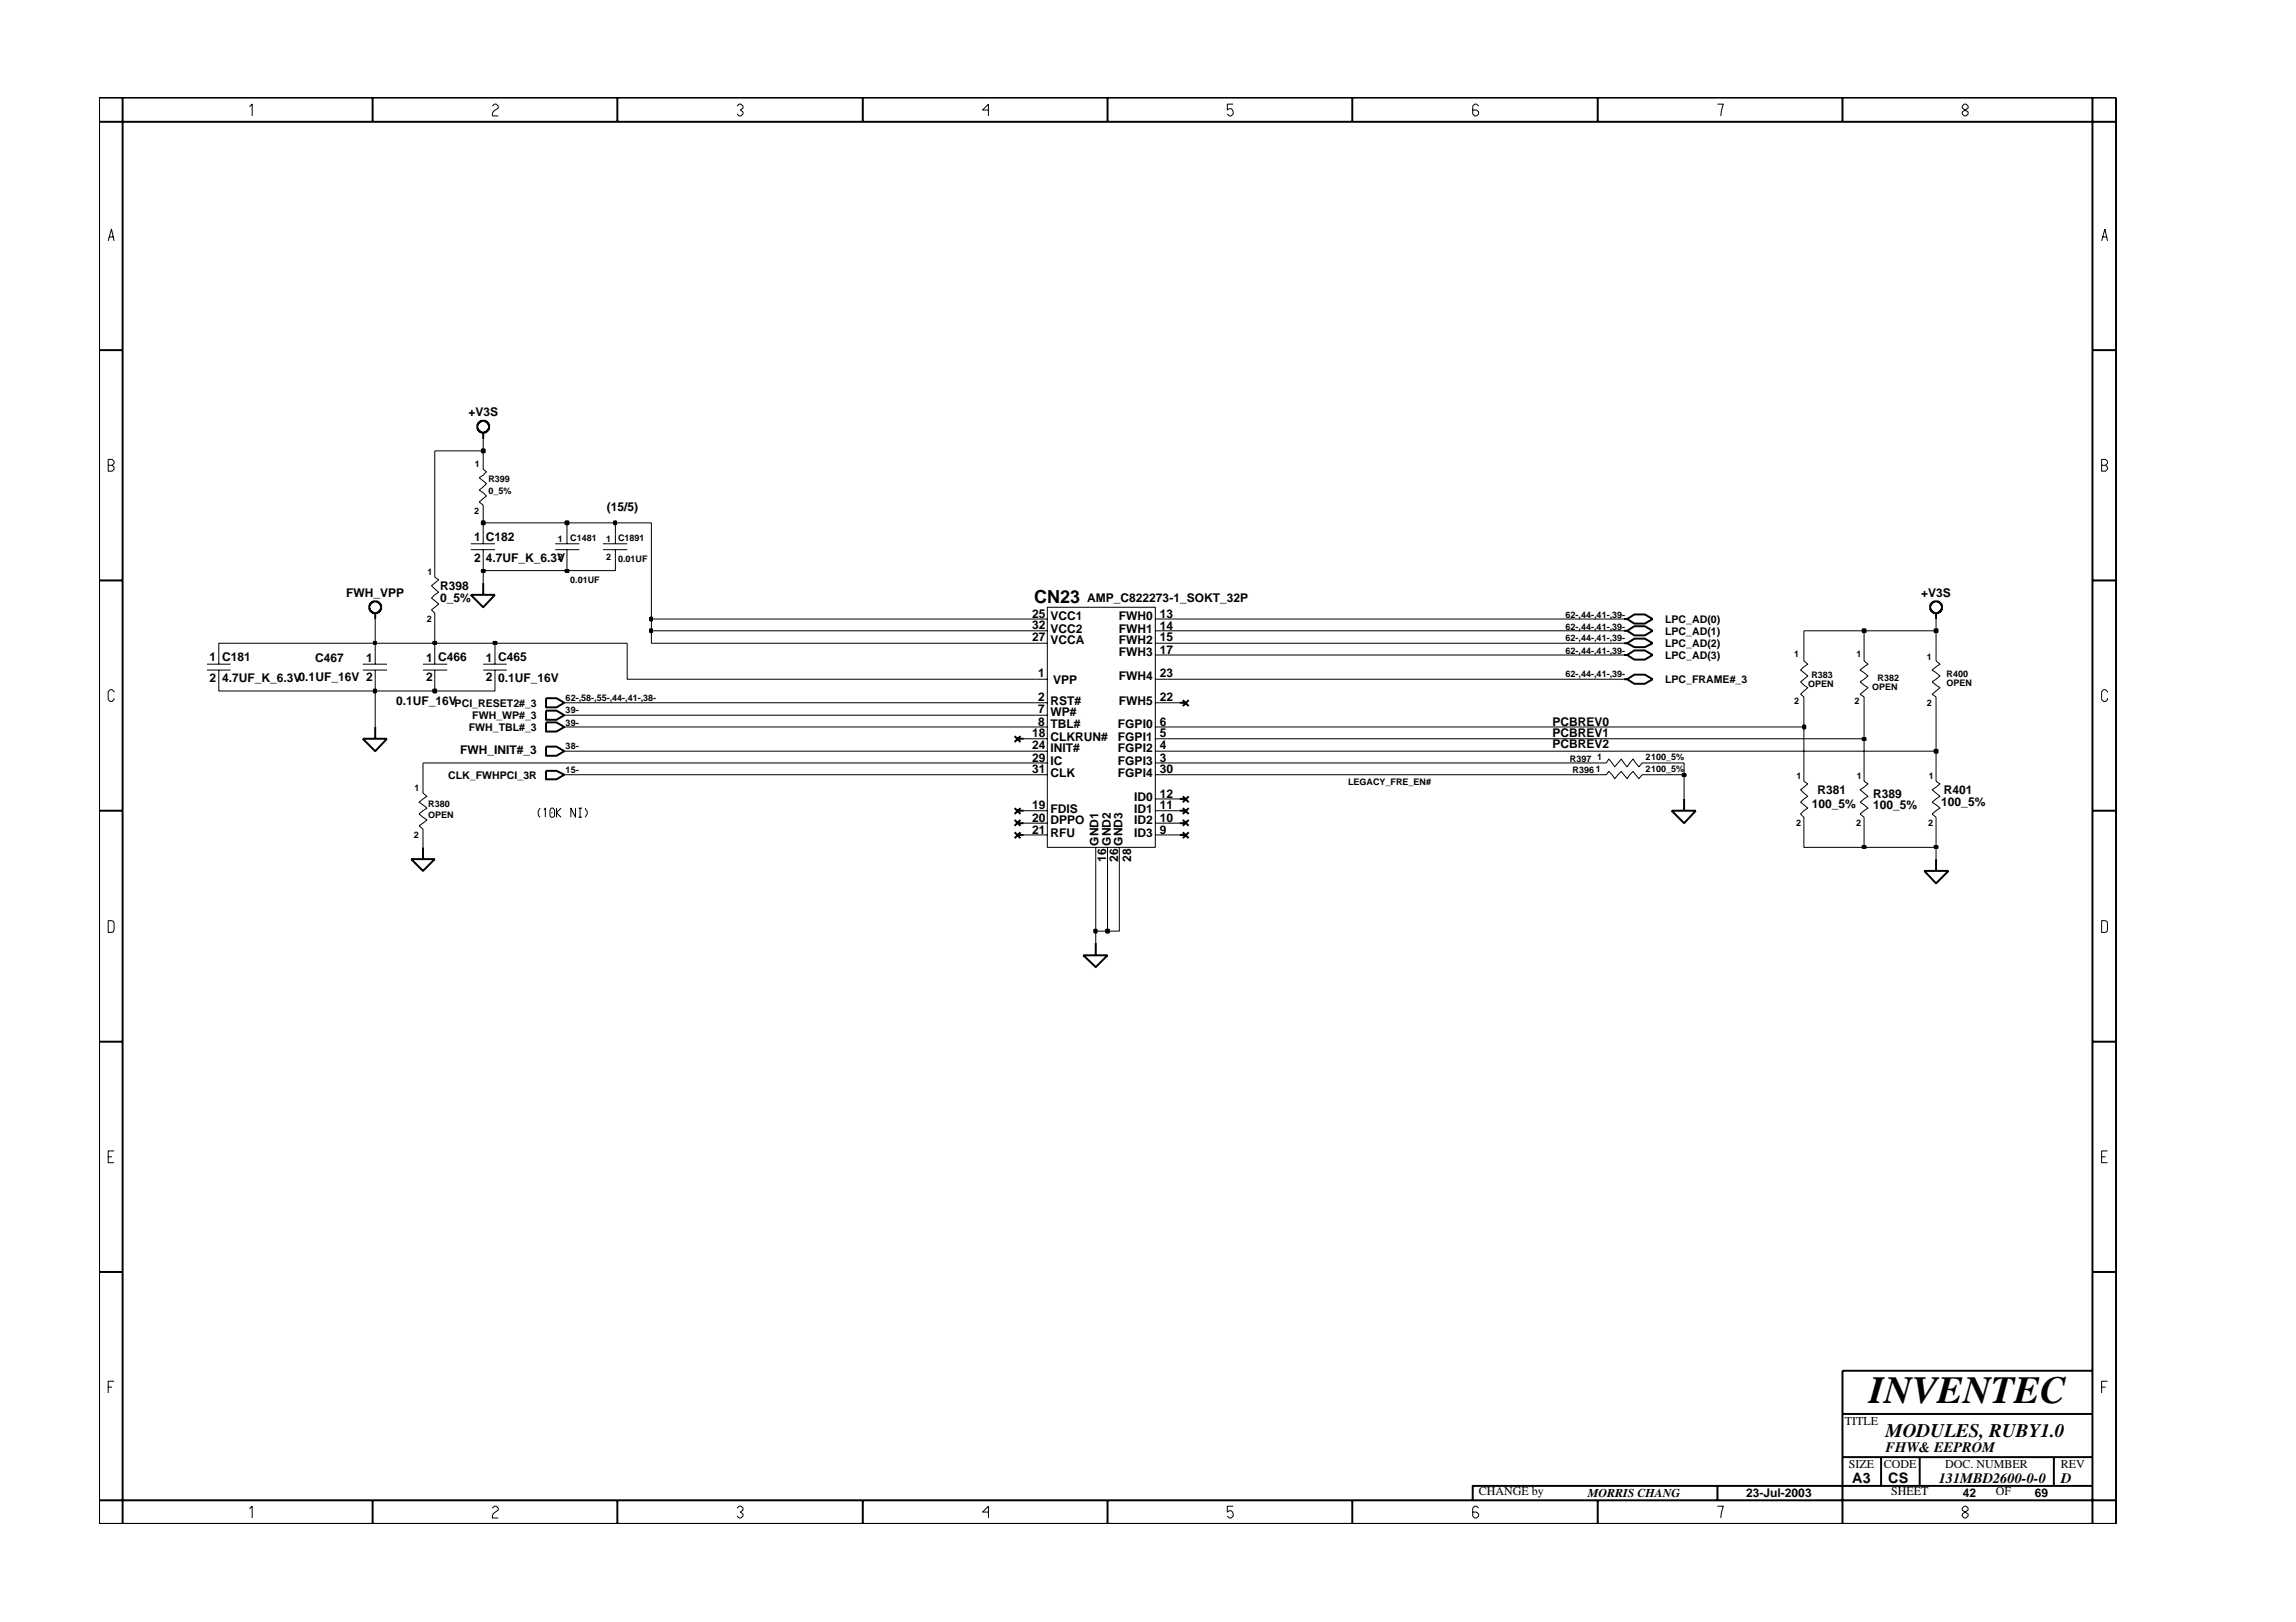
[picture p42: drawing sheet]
<svg xmlns="http://www.w3.org/2000/svg" width="297mm" height="210mm" viewBox="0 0 297 210" stroke-linecap="round" stroke-linejoin="round" font-family="sans-serif">
<defs><g id="words">
<text font-size="5" x="241.8" y="181.6">INVENTEC</text>
<text font-size="2.5" x="244" y="185.9">MODULES, RUBY1.0</text>
<text font-size="2.3" x="133.8" y="78">CN23</text>
<g font-size="1.9">
<text x="239.6" y="191.9">A3</text>
<text x="244" y="187.9">FHW&amp; EEPROM</text>
<text x="244.3" y="192">CS</text>
<text x="250.8" y="191.9">131MBD2600-0-0</text>
<text x="266.6" y="191.9">D</text>
</g>
<g font-size="1.6">
<text x="60.6" y="53.8">+V3S</text>
<text x="61.3" y="70">1 C182</text>
<text x="78.5" y="66.1">(15/5)</text>
<text x="44.8" y="77.2">FWH_VPP</text>
<text x="56.9" y="77.9">0_5%</text>
<text x="56.9" y="76.4">R398</text>
<text x="61.3" y="72.7">2</text>
<text x="62.9" y="72.7">4.7UF_K_6.3V</text>
<text x="140.7" y="77.9">AMP_C822273-1_SOKT_32P</text>
<text x="248.6" y="77.2">+V3S</text>
<text x="133.5" y="79.9">25</text>
<text x="133.5" y="81.5">32</text>
<text x="133.5" y="83">27</text>
<text x="135.9" y="80.3">VCC1</text>
<text x="135.9" y="81.9">VCC2</text>
<text x="135.9" y="83.4">VCCA</text>
<text x="144.7" y="80.3">FWH0</text>
<text x="144.7" y="81.9">FWH1</text>
<text x="144.7" y="83.4">FWH2</text>
<text x="150.1" y="79.9">13</text>
<text x="150.1" y="81.5">14</text>
<text x="150.1" y="83">15</text>
<text x="27.1" y="85.5">1 C181</text>
<text x="27.1" y="88.2">2</text>
<text x="28.7" y="88.2">4.7UF_K_6.3V0.1UF_16V 2</text>
<text x="40.8" y="85.7">C467</text>
<text x="47.4" y="85.7">1</text>
<text x="55.1" y="88.1">2</text>
<text x="55.1" y="85.7">1 C466</text>
<text x="62.9" y="85.7">1 C465</text>
<text x="62.9" y="88.1">2</text>
<text x="64.5" y="88.2">0.1UF_16V</text>
<text x="134.3" y="87.6">1</text>
<text x="136.3" y="88.5">VPP</text>
<text x="144.7" y="84.9">FWH3</text>
<text x="144.7" y="88">FWH4</text>
<text x="150.1" y="84.6">17</text>
<text x="150.1" y="87.6">23</text>
<text x="51.3" y="91.2">0.1UF_16V</text>
<text x="133.5" y="95.4">18</text>
<text x="134.3" y="93.9">8</text>
<text x="134.3" y="92.3">7</text>
<text x="134.3" y="90.8">2</text>
<text x="135.9" y="92.7">WP#</text>
<text x="135.9" y="95.8">CLKRUN#</text>
<text x="135.9" y="91.2">RST#</text>
<text x="135.9" y="94.2">TBL#</text>
<text x="144.6" y="94.2">FGPI0</text>
<text x="144.6" y="95.8">FGPI1</text>
<text x="144.7" y="91.2">FWH5</text>
<text x="150.1" y="93.9">6</text>
<text x="150.1" y="95.4">5</text>
<text x="150.1" y="90.8">22</text>
<text x="200.8" y="93.9">PCBREV0</text>
<text x="200.8" y="95.4">PCBREV1</text>
<text x="59.5" y="97.5">FWH_INIT#_3</text>
<text x="133.5" y="100.1">31</text>
<text x="133.5" y="98.6">29</text>
<text x="133.5" y="97">24</text>
<text x="135.9" y="100.5">CLK</text>
<text x="135.9" y="99">IC</text>
<text x="135.9" y="97.4">INIT#</text>
<text x="144.6" y="97.4">FGPI2</text>
<text x="144.6" y="99">FGPI3</text>
<text x="144.6" y="100.5">FGPI4</text>
<text x="150.1" y="97">4</text>
<text x="150.1" y="98.6">3</text>
<text x="150.1" y="100.1">30</text>
<text x="200.8" y="96.8">PCBREV2</text>
<text x="133.5" y="106.4">20</text>
<text x="133.5" y="104.7">19</text>
<text x="133.5" y="107.9">21</text>
<text x="135.9" y="106.7">DPPO</text>
<text x="135.9" y="105.1">FDIS</text>
<text x="146.7" y="103.6">ID0</text>
<text x="146.7" y="105.1">ID1</text>
<text x="146.7" y="106.7">ID2</text>
<text x="150.1" y="103.2">12</text>
<text x="150.1" y="104.7">11</text>
<text x="150.1" y="106.4">10</text>
<text x="150.1" y="107.9">9</text>
<text x="234.4" y="104.6">100_5%</text>
<text x="235.1" y="102.8">R381</text>
<text x="242.3" y="103.2">R389</text>
<text x="242.3" y="104.7">100_5%</text>
<text x="251.1" y="104.3">100_5%</text>
<text x="251.5" y="102.8">R401</text>
<text x="135.9" y="108.3">RFU</text>
<text x="142.1" y="109.4" transform="rotate(-90 142.1 109.4)">GND1</text>
<text x="143.1" y="111.5" transform="rotate(-90 143.1 111.5)">16</text>
<text x="143.7" y="109.4" transform="rotate(-90 143.7 109.4)">GND2</text>
<text x="144.6" y="111.5" transform="rotate(-90 144.6 111.5)">26</text>
<text x="145.2" y="109.4" transform="rotate(-90 145.2 109.4)">GND3</text>
<text x="146.3" y="111.5" transform="rotate(-90 146.3 111.5)">28</text>
<text x="146.7" y="108.3">ID3</text>
<text x="238.7" y="184.4">TITLE</text>
<text x="239.2" y="190">SIZE</text>
<text x="243.7" y="190">CODE</text>
<text x="251.6" y="190">DOC. NUMBER</text>
<text x="266.6" y="190">REV</text>
<text x="191.3" y="193.5">CHANGE by</text>
<text x="205.4" y="193.7">MORRIS CHANG</text>
<text x="225.9" y="193.7">23-Jul-2003</text>
<text x="244.7" y="193.5">SHEET</text>
<text x="253.9" y="193.7">42</text>
<text x="258.2" y="193.5">OF</text>
<text x="263.3" y="193.7">69</text>
</g>
<g font-size="1.4">
<text x="215.4" y="80.6">LPC_AD(0)</text>
<text x="215.4" y="82.1">LPC_AD(1)</text>
<text x="215.4" y="83.7">LPC_AD(2)</text>
<text x="215.4" y="85.3">LPC_AD(3)</text>
<text x="215.4" y="88.4">LPC_FRAME#_3</text>
<text x="58.8" y="91.4">PCI_RESET2#_3</text>
<text x="60.6" y="94.6">FWH_TBL#_3</text>
<text x="61.1" y="93.1">FWH_WP#_3</text>
<text x="58" y="100.8">CLK_FWHPCI_3R</text>
</g>
<g font-size="1.2">
<text x="61.4" y="60.5">1</text>
<text x="63.2" y="62.4">R399</text>
<text x="63.2" y="63.9">0_5%</text>
<text x="61.3" y="66.5">2</text>
<text x="72.2" y="70.2">1</text>
<text x="73.8" y="70">C1481</text>
<text x="78.4" y="70.2">1</text>
<text x="80" y="70">C1891</text>
<text x="55.3" y="74.4">1</text>
<text x="72.2" y="72.5">2</text>
<text x="73.8" y="75.5">0.01UF</text>
<text x="78.4" y="72.5">2</text>
<text x="80" y="72.7">0.01UF</text>
<text x="55.2" y="80.4">2</text>
<text x="202.5" y="83">62-,44-,41-,39-</text>
<text x="202.5" y="81.5">62-,44-,41-,39-</text>
<text x="202.5" y="79.9">62-,44-,41-,39-</text>
<text x="202.5" y="87.6">62-,44-,41-,39-</text>
<text x="202.5" y="84.6">62-,44-,41-,39-</text>
<text x="232.1" y="85">1</text>
<text x="233.9" y="88.9">OPEN</text>
<text x="234.3" y="87.7">R383</text>
<text x="240.2" y="85">1</text>
<text x="242.2" y="89.3">OPEN</text>
<text x="242.9" y="88.1">R382</text>
<text x="249.3" y="85.4">1</text>
<text x="251.8" y="88.8">OPEN</text>
<text x="251.8" y="87.6">R400</text>
<text x="73.2" y="92.3">39-</text>
<text x="73.2" y="93.9">39-</text>
<text x="73.2" y="90.8">62-,58-,55-,44-,41-,38-</text>
<text x="232.1" y="91">2</text>
<text x="239.9" y="91">2</text>
<text x="249.3" y="91.4">2</text>
<text x="73.2" y="100.1">15-</text>
<text x="73.2" y="97">38-</text>
<text x="174.4" y="101.5">LEGACY_FRE_EN#</text>
<text x="203.1" y="98.6">R397</text>
<text x="203.4" y="100.1">R396</text>
<text x="206.4" y="99.9">1</text>
<text x="206.6" y="98.4">1</text>
<text x="212.9" y="99.9">2100_5%</text>
<text x="212.9" y="98.4">2100_5%</text>
<text x="232.4" y="100.9">1</text>
<text x="240.2" y="100.9">1</text>
<text x="249.5" y="100.9">1</text>
<text x="53.6" y="102.4">1</text>
<text x="55.4" y="104.4">R380</text>
<text x="55.4" y="105.8">OPEN</text>
<text x="232.4" y="106.9">2</text>
<text x="240.1" y="106.9">2</text>
<text x="249.5" y="106.9">2</text>
<text x="53.5" y="108.5">2</text>
</g>
</g></defs>
<g fill="none" stroke="#000" stroke-width=".13">
<path d="M62.5 59.9v.8l.4 .4-.9 .7 .9 .8-.9 .8 .9 .8-.9 .8 .5 .4v.7M56.2 73.8v.9l.6 .3-1 .8 1 .8-1 .8 1 .8-1 .7 .4 .4v.8M60.9 70.4h3.1M60.9 71.1h3.1M62.5 69.2v1.2M62.5 71.1v1.2M71.8 70.4h3.2M71.8 71.1h3.2M73.3 69.2v1.2M73.3 71.1v1.2M78 70.4h3.1M78 71.1h3.1"/>
<path d="M79.6 69.2v1.2M79.6 71.1v1.2M135.5 78.6h14v31.1h-14zM26.8 86h3M26.8 86.7h3M28.3 84.8v1.2M28.3 86.7v1.2M46.9 86h3.2M46.9 86.7h3.2M48.5 84.8v1.2M48.5 86.7v1.2M54.7 86h3.2"/>
<path d="M54.7 86.7h3.2M56.2 84.8v1.2M56.2 86.7v1.2M62.5 86h3.1M62.5 86.7h3.1M64 84.8v1.2M64 86.7v1.2M73 97.2h.3M73 90.9h.3M73 92.6h.3M73 94.1h.3M134 98.7h1.5"/>
<path d="M134 97.2h1.5M134 80.1h1.5M134 81.6h1.5M134 83.2h1.5M134 87.9h1.5M134 90.9h1.5M134 92.6h1.5M134 94.1h1.5M134 95.6h1.5M149.5 98.7h1.6M149.5 97.2h1.6M149.5 80.1h1.6"/>
<path d="M149.5 81.6h1.6M149.5 83.2h1.6M149.5 87.9h1.6M149.5 90.9h1.6M149.5 94.1h1.6M149.5 95.6h1.6M149.5 84.8h1.6M207 98.7h.8l.3-.5 .8 1 .8-1 .8 1 .8-1 .7 1 .5-.5h.7M233.4 84.8v.7l.5 .5-1 .7 1 .8-1 .7 1 .8-1 .8 .5 .4v.7M241.2 84.8v.7l.5 .5-1 .7 1 .8-1 .7 1 .8-1 .8 .5 .4v.7M250.5 84.8v.7l.5 .5-1 .7 1 .8-1 .7 1 .8-1 .8 .5 .4v.7M54.7 101.9v.7l.5 .5-1 .7 1 .8-1 .7 1 .8-1 .8 .5 .4v.7"/>
<path d="M73 100.3h.3M134 100.3h1.5M134 104.9h1.5M134 106.5h1.5M134 108h1.5M141.8 109.7v1.5M143.3 109.7v1.5M144.8 109.7v1.5M149.5 100.3h1.6M149.5 104.9h1.6M149.5 106.5h1.6M149.5 108h1.6"/>
<path d="M149.5 103.4h1.6M207 100.3h.8l.3-.5 .8 1 .8-1 .8 1 .8-1 .7 1 .5-.5h.7M233.4 100.3v.8l.5 .3-1 .8 1 .9-1 .7 1 .8-1 .7 .5 .5v.7M241.2 100.3v.8l.5 .3-1 .8 1 .9-1 .7 1 .8-1 .7 .5 .5v.7M250.5 100.3v.8l.5 .3-1 .8 1 .9-1 .7 1 .8-1 .7 .5 .5v.7M141.8 120.5v1.5"/>
</g>
<g fill="none" stroke="#000" stroke-width=".25">
<path d="M61.9 54.7l.2-.1a.61 .61 0 0 1 .8 0l.4 .4v.5l-.5 .5h-.5v-.1h-.2l-.3-.3v-.6zM62.5 56v.8M48 78h.1a.61 .61 0 0 1 .9 0l.3 .3v.5l-.5 .5h-.5h-.2l-.2-.3-.1-.7h.1v-.1zM48.5 79.3v.8M60.9 77h3.1l-1.5 1.6zM62.5 75.5v1.5M250 78a.61 .61 0 0 1 .9 0l.3 .3v.5l-.5 .5h-.5h-.2l-.2-.3-.1-.7h.1v-.1zM250.5 79.3v.8M46.9 95.6h3.2l-1.6 1.6zM48.5 94.1v1.5M70.6 96.6h1.4l1 .6-1 .6h-1.4zM70.6 92h1.4l1 .6-1 .5h-1.4z"/>
<path d="M70.6 93.5h1.4l1 .6-1 .6h-1.4zM70.6 90.4h1.4l1 .5-1 .6h-1.4zM70.6 99.8h1.4l1 .5-1 .6h-1.4zM131.3 95.3l.7 .7M131.6 95.6h.8M132 95.3l-.7 .7M152.6 90.9h.8M153 90.6l.8 .8M153.8 90.6l-.8 .8M210.1 87.9h.4M210.1 84.8h.4M210.1 83.2h.4"/>
<path d="M210.1 81.6h.4M210.1 80.1h.4M210.5 87.9l.9-.6h1.4l1 .6-1 .6h-1.4zM210.5 84.8l.9-.6h1.4l1 .6-1 .6h-1.4zM210.5 83.2l.9-.6h1.4l1 .6-1 .5h-1.4zM210.5 81.6l.9-.6h1.4l1 .6-1 .6h-1.4zM210.5 80.1l.9-.6h1.4l1 .6-1 .6h-1.4zM53.2 111.2h3l-1.5 1.5zM54.7 109.7v1.5M131.3 104.6l.7 .7M131.3 106.1l.7 .8M131.3 107.7l.7 .8"/>
<path d="M131.6 104.9h.8M131.6 106.5h.8M131.6 108h.8M132 104.6l-.7 .7M132 106.1l-.7 .8M132 107.7l-.7 .8M152.6 104.9h.8M152.6 106.5h.8M152.6 108h.8M152.6 103.4h.8M153 103.1l.8 .7M153 104.6l.8 .7"/>
<path d="M153 106.1l.8 .8M153 107.7l.8 .8M153.8 103.1l-.8 .7M153.8 104.6l-.8 .7M153.8 106.1l-.8 .8M153.8 107.7l-.8 .8M216.3 104.9h3.1l-1.5 1.6zM217.9 103.4v1.5M248.9 112.7h3.2l-1.6 1.6zM250.5 111.2v1.5M140.2 123.6h3.1l-1.5 1.6zM141.8 122v1.6"/>
</g>
<path d="M141.6 120.3h.2v.4h-.2z" fill-rule="evenodd" fill="#c2c2c2" stroke="#000" stroke-width=".25"/>
<path d="M141.6 120.3h.2v.4h-.2z" fill="none" stroke="#000" stroke-width=".25"/>
<path d="M141.8 111.2v9.3h1.5" fill="none" stroke="#000" stroke-width=".13"/>
<path d="M143.1 120.3h.4v.4h-.4z" fill-rule="evenodd" fill="#c2c2c2" stroke="#000" stroke-width=".25"/>
<path d="M143.1 120.3h.4v.4h-.4z" fill="none" stroke="#000" stroke-width=".25"/>
<path d="M54.7 108v1.7M143.3 111.2v9.3h1.5v-9.3M233.4 106.5v3.2h7.8M250.5 109.7v1.5" fill="none" stroke="#000" stroke-width=".13"/>
<path d="M241 109.5h.3v.2h-.3z" fill-rule="evenodd" fill="#c2c2c2" stroke="#000" stroke-width=".25"/>
<path d="M241 109.5h.3v.2h-.3z" fill="none" stroke="#000" stroke-width=".25"/>
<path d="M241.2 106.5v3.2h9.3" fill="none" stroke="#000" stroke-width=".13"/>
<path d="M250.3 109.5h.3v.2h-.3z" fill-rule="evenodd" fill="#c2c2c2" stroke="#000" stroke-width=".25"/>
<path d="M250.3 109.5h.3v.2h-.3z" fill="none" stroke="#000" stroke-width=".25"/>
<path d="M54.7 98.7v3.2M73.3 100.3h60.7M132.4 108h1.6M132.4 106.5h1.6M132.4 104.9h1.6M151.1 108h1.5M151.1 106.5h1.5M151.1 104.9h1.5M151.1 103.4h1.5M151.1 100.3h55.9M213.2 100.3h4.7v3.1M250.5 106.5v3.2" fill="none" stroke="#000" stroke-width=".13"/>
<path d="M217.7 100.2h.3v.2h-.3z" fill-rule="evenodd" fill="#c2c2c2" stroke="#000" stroke-width=".25"/>
<path d="M217.7 100.2h.3v.2h-.3z" fill="none" stroke="#000" stroke-width=".25"/>
<path d="M54.7 98.7h79.3M73.3 97.2h60.7M151.1 97.2h99.4v3.1M151.1 98.7h55.9M213.2 98.7h4.7v1.6M233.4 94.1v6.2M241.2 95.6v4.7" fill="none" stroke="#000" stroke-width=".13"/>
<path d="M250.3 97h.3v.4h-.3z" fill-rule="evenodd" fill="#c2c2c2" stroke="#000" stroke-width=".25"/>
<path d="M250.3 97h.3v.4h-.3z" fill="none" stroke="#000" stroke-width=".25"/>
<path d="M132.4 95.6h1.6M151.1 95.6h90.1M250.5 90.9v6.3" fill="none" stroke="#000" stroke-width=".13"/>
<path d="M241 95.5h.3v.3h-.3z" fill-rule="evenodd" fill="#c2c2c2" stroke="#000" stroke-width=".25"/>
<path d="M241 95.5h.3v.3h-.3z" fill="none" stroke="#000" stroke-width=".25"/>
<path d="M48.5 89.4v4.7M73.3 94.1h60.7M151.1 94.1h82.3M241.2 90.9v4.7" fill="none" stroke="#000" stroke-width=".13"/>
<path d="M233.3 93.9h.2v.3h-.2z" fill-rule="evenodd" fill="#c2c2c2" stroke="#000" stroke-width=".25"/>
<path d="M233.3 93.9h.2v.3h-.2z" fill="none" stroke="#000" stroke-width=".25"/>
<path d="M28.3 87.9v1.5h20.2M73.3 92.6h60.7M73.3 90.9h60.7M151.1 90.9h1.5M233.4 90.9v3.2" fill="none" stroke="#000" stroke-width=".13"/>
<path d="M48.4 89.3h.2v.3h-.2z" fill-rule="evenodd" fill="#c2c2c2" stroke="#000" stroke-width=".25"/>
<path d="M48.4 89.3h.2v.3h-.2z" fill="none" stroke="#000" stroke-width=".25"/>
<path d="M48.5 87.9v1.5h7.7" fill="none" stroke="#000" stroke-width=".13"/>
<path d="M56.1 89.3h.3v.3h-.3z" fill-rule="evenodd" fill="#c2c2c2" stroke="#000" stroke-width=".25"/>
<path d="M56.1 89.3h.3v.3h-.3z" fill="none" stroke="#000" stroke-width=".25"/>
<path d="M28.3 84.8v-1.6h20.2v1.6M56.2 87.9v1.5h7.8v-1.5M56.2 83.2v1.6M64 83.2v1.6M81.1 83.2v4.7h52.9M151.1 87.9h59M151.1 84.8h59M233.4 81.6v3.2M241.2 81.6v3.2M250.5 81.6v3.2" fill="none" stroke="#000" stroke-width=".13"/>
<path d="M48.4 83.1h.2v.2h-.2z" fill-rule="evenodd" fill="#c2c2c2" stroke="#000" stroke-width=".25"/>
<path d="M48.4 83.1h.2v.2h-.2z" fill="none" stroke="#000" stroke-width=".25"/>
<path d="M48.5 80.1v3.1h7.7" fill="none" stroke="#000" stroke-width=".13"/>
<path d="M56.1 83.1h.3v.2h-.3z" fill-rule="evenodd" fill="#c2c2c2" stroke="#000" stroke-width=".25"/>
<path d="M56.1 83.1h.3v.2h-.3z" fill="none" stroke="#000" stroke-width=".25"/>
<path d="M56.2 80.1v3.1h7.8" fill="none" stroke="#000" stroke-width=".13"/>
<path d="M63.9 83.1h.3v.2h-.3z" fill-rule="evenodd" fill="#c2c2c2" stroke="#000" stroke-width=".25"/>
<path d="M63.9 83.1h.3v.2h-.3z" fill="none" stroke="#000" stroke-width=".25"/>
<path d="M64 83.2h17.1M84.3 81.6v1.6h49.7M151.1 83.2h59" fill="none" stroke="#000" stroke-width=".13"/>
<path d="M84.1 81.5h.3v.3h-.3z" fill-rule="evenodd" fill="#c2c2c2" stroke="#000" stroke-width=".25"/>
<path d="M84.1 81.5h.3v.3h-.3z" fill="none" stroke="#000" stroke-width=".25"/>
<path d="M84.3 80.1v1.5h49.7M151.1 81.6h59M233.4 81.6h7.8" fill="none" stroke="#000" stroke-width=".13"/>
<path d="M241 81.5h.3v.3h-.3z" fill-rule="evenodd" fill="#c2c2c2" stroke="#000" stroke-width=".25"/>
<path d="M241 81.5h.3v.3h-.3z" fill="none" stroke="#000" stroke-width=".25"/>
<path d="M241.2 81.6h9.3" fill="none" stroke="#000" stroke-width=".13"/>
<path d="M250.3 81.5h.3v.3h-.3z" fill-rule="evenodd" fill="#c2c2c2" stroke="#000" stroke-width=".25"/>
<path d="M250.3 81.5h.3v.3h-.3z" fill="none" stroke="#000" stroke-width=".25"/>
<path d="M250.5 80.1v1.5" fill="none" stroke="#000" stroke-width=".13"/>
<path d="M84.1 79.9h.3v.4h-.3z" fill-rule="evenodd" fill="#c2c2c2" stroke="#000" stroke-width=".25"/>
<path d="M84.1 79.9h.3v.4h-.3z" fill="none" stroke="#000" stroke-width=".25"/>
<path d="M56.2 58.3v15.5M62.5 73.8v1.7M84.3 67.7v12.4h49.7M151.1 80.1h59" fill="none" stroke="#000" stroke-width=".13"/>
<path d="M62.3 73.8h.4v.2h-.4z" fill-rule="evenodd" fill="#c2c2c2" stroke="#000" stroke-width=".25"/>
<path d="M62.3 73.8h.4v.2h-.4z" fill="none" stroke="#000" stroke-width=".25"/>
<path d="M62.5 72.3v1.5h10.8" fill="none" stroke="#000" stroke-width=".13"/>
<path d="M73.2 73.8h.3v.2h-.3z" fill-rule="evenodd" fill="#c2c2c2" stroke="#000" stroke-width=".25"/>
<path d="M73.2 73.8h.3v.2h-.3z" fill="none" stroke="#000" stroke-width=".25"/>
<path d="M62.5 67.7v1.5M73.3 72.3v1.5h6.3v-1.5M73.3 67.7v1.5M79.6 67.7v1.5" fill="none" stroke="#000" stroke-width=".13"/>
<path d="M62.3 67.5h.4v.3h-.4z" fill-rule="evenodd" fill="#c2c2c2" stroke="#000" stroke-width=".25"/>
<path d="M62.3 67.5h.4v.3h-.4z" fill="none" stroke="#000" stroke-width=".25"/>
<path d="M62.5 66.1v1.6h10.8" fill="none" stroke="#000" stroke-width=".13"/>
<path d="M73.2 67.5h.3v.3h-.3z" fill-rule="evenodd" fill="#c2c2c2" stroke="#000" stroke-width=".25"/>
<path d="M73.2 67.5h.3v.3h-.3z" fill="none" stroke="#000" stroke-width=".25"/>
<path d="M73.3 67.7h6.3" fill="none" stroke="#000" stroke-width=".13"/>
<path d="M79.4 67.5h.3v.3h-.3z" fill-rule="evenodd" fill="#c2c2c2" stroke="#000" stroke-width=".25"/>
<path d="M79.4 67.5h.3v.3h-.3z" fill="none" stroke="#000" stroke-width=".25"/>
<path d="M56.2 58.3h6.3v1.6M79.6 67.7h4.7" fill="none" stroke="#000" stroke-width=".13"/>
<path d="M62.3 58.2h.4v.3h-.4z" fill-rule="evenodd" fill="#c2c2c2" stroke="#000" stroke-width=".25"/>
<g fill="none" stroke="#000" stroke-width=".25">
<path d="M12.8 12.6h261v184.6h-261zM12.8 15.8h261M15.9 12.6v184.6M48.2 12.6v3.2M79.9 12.6v3.2M111.6 12.6v3.2M143.3 12.6v3.2M174.9 12.6v3.2M206.7 12.6v3.2M238.4 12.6v3.2M270.7 12.6v184.6M12.8 45.3h3.1"/>
<path d="M62.3 58.2h.4v.3h-.4zM270.7 45.3h3.1M12.8 75.1h3.1M270.7 75.1h3.1M12.8 104.9h3.1M270.7 104.9h3.1M12.8 134.8h3.1M270.7 134.8h3.1M12.8 164.6h3.1M270.7 164.6h3.1M270.7 177.4h-32.3v19.8M12.8 194.2h261"/>
<path d="M48.2 194.2v3M79.9 194.2v3M111.6 194.2v3M143.3 194.2v3M174.9 194.2v3M206.7 194.2v3M222.2 192.3v1.9M238.4 183h32.3M238.4 188.6h32.3M243.4 188.6v3.7M248.4 188.6v3.7M265.7 188.6v3.7"/>
<path d="M270.7 192.3h-80.2v1.9"/>
</g>
<g fill="none" stroke="#000" stroke-width=".13">
<path d="M32.3 13.8l.3-.3v1.5M63.7 13.7l.3-.2h.2l.3 .2v.3l-.5 .3-.3 .4v.3h.8M95.4 13.7l.2-.2h.3l.2 .2v.3l-.3 .2 .3 .3v.2l-.2 .3h-.3l-.2-.3M127.9 14.2h-.8l.8-.7v1.5M159.5 13.5h-.7v.7l.2-.1a.5 .5 0 0 1 .5 .6l-.2 .3h-.3l-.2-.3M191.3 13.7l-.3-.2h-.2l-.3 .2v1l.3 .3h.2l.3-.3v-.2l-.3-.3h-.5M222.2 13.5h.8l-.4 1.5M253.9 13.7l.2-.2h.3l.2 .2v.3l-.7 .5v.2l.2 .3h.3l.2-.3v-.2l-.7-.5zM14 31.2l.4-1.6 .4 1.6M14.1 30.7h.6M271.9 31.2l.4-1.6 .4 1.6M272 30.7h.6"/>
<path d="M14 59.5h.5l.3 .2v.3l-.3 .2 .3 .3v.2l-.3 .3h-.5zM62.5 56.8v1.5M271.9 59.5h.5l.3 .2v.3l-.3 .2 .3 .3v.2l-.3 .3h-.5zM14 60.2h.5M271.9 60.2h.5M14.8 89.6l-.3-.3h-.2l-.3 .2v1l.3 .3h.2l.3-.3v-.1M272.7 89.6l-.3-.3h-.3l-.2 .2v1l.2 .3h.3l.3-.3v-.1M14 119.1l.7 .1 .1 .3-.1 1.1-.7 .1zM69.9 104.6a.78 .78 0 0 0 0 1.2M70.4 104.8l.2-.2v1.2M71.3 104.6h.3l.1 .2v.8l-.1 .2h-.3l-.2-.2v-.8zM71.4 105.1v.2"/>
<path d="M72 104.6v1.2M72.6 104.6l-.6 .6 .6 .6M74.5 104.6v1.2l-.6-1.2v1.2M74.9 104.6h.4M74.9 105.8h.4M75 104.6v1.2M75.7 104.6l.1 .2a.62 .62 0 0 1-.1 1M271.9 119.1l.7 .1 .1 .3-.1 1.1-.7 .1zM14 149.7h.5M14.8 148.9h-.8v1.6h.8M271.9 149.7h.5M272.7 148.9h-.8v1.6h.8"/>
<path d="M14 179.5h.5M14.8 178.7h-.8v1.6M271.9 179.5h.5M272.7 178.7h-.8v1.6M32.3 195.3l.3-.4v1.5M63.7 195.2l.3-.3h.2l.3 .3v.2l-.7 .5-.1 .3v.2h.8M95.4 195.2l.2-.3h.3l.2 .3v.2l-.3 .3 .3 .2v.3l-.2 .2h-.3l-.2-.2M127.9 195.7h-.8l.8-.8v1.5M159.5 194.9h-.7v.8l.2-.2a.5 .5 0 0 1 .5 .7l-.2 .2h-.3l-.2-.2M191.3 195.2l-.3-.3h-.2l-.3 .3v1l.3 .2h.2l.3-.2v-.3l-.3-.2h-.5M222.2 194.9h.8l-.4 1.5M254.1 194.9l-.2 .3v.2l.7 .5v.3l-.2 .2h-.3l-.2-.2v-.3l.7-.5v-.2l-.2-.3z"/>
</g>
<use href="#words"/>
</svg>
